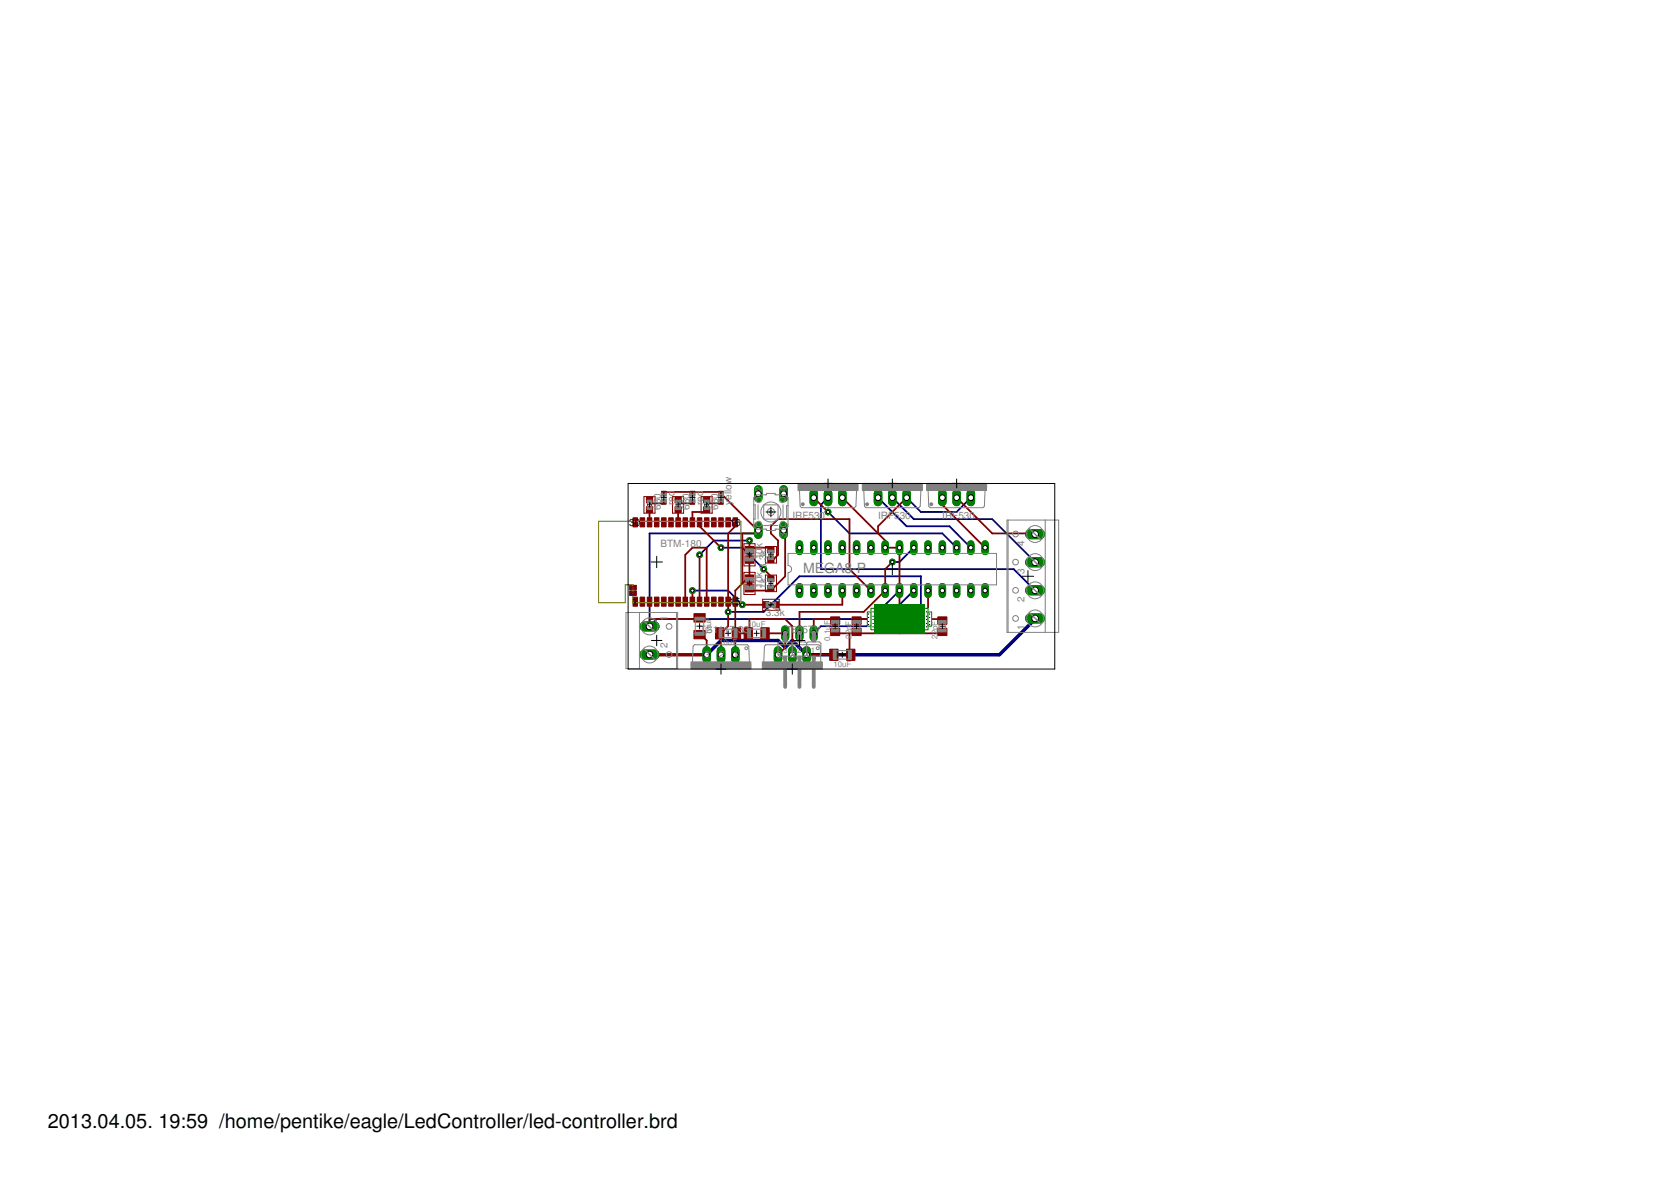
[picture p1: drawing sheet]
<svg xmlns="http://www.w3.org/2000/svg" width="297mm" height="210mm" viewBox="0 0 297 210" stroke-linecap="round" stroke-linejoin="round" font-family="sans-serif">
<defs><g id="words">
<text font-size="3.5" x="8.5" y="200.4">2013.04.05. 19:59 /home/pentike/eagle/LedController/led-controller.brd</text>
<text font-size="2.5" fill="#808080" x="142.8" y="101.8">MEGA8-P</text>
<g font-size="1.8" fill="#808080">
<text x="119.9" y="89.7" transform="rotate(-90 119.9 89.7)">red</text>
<text x="125" y="89.7" transform="rotate(-90 125 89.7)">red</text>
<text x="130.1" y="89.7" transform="rotate(-90 130.1 89.7)">yellow</text>
<text x="135.5" y="87.4" transform="rotate(-90 135.5 87.4)">2</text>
<text x="139.8" y="87.4" transform="rotate(-90 139.8 87.4)">4</text>
<text x="117.5" y="90.6" transform="rotate(-90 117.5 90.6)">680</text>
<text x="122.6" y="90.6" transform="rotate(-90 122.6 90.6)">680</text>
<text x="127.6" y="90.6" transform="rotate(-90 127.6 90.6)">680</text>
<text x="139.8" y="95.6" transform="rotate(-90 139.8 95.6)">3</text>
<text x="140.8" y="92.3">IRF530</text>
<text x="156.1" y="92.3">IRF530</text>
<text x="167.5" y="92.3">IRF530</text>
<text x="117.4" y="97.2">BTM-180</text>
<text x="135.5" y="99.4" transform="rotate(-90 135.5 99.4)">10k 1</text>
<text x="136.3" y="101.1" transform="rotate(-90 136.3 101.1)">3.3k</text>
<text x="182.1" y="101.9" transform="rotate(-90 182.1 101.9)">3</text>
<text x="182.1" y="97" transform="rotate(-90 182.1 97)">4</text>
<text x="135.5" y="104.4" transform="rotate(-90 135.5 104.4)">10k</text>
<text x="136.3" y="104.7" transform="rotate(-90 136.3 104.7)">1k</text>
<text x="182.1" y="107" transform="rotate(-90 182.1 107)">2</text>
<text x="118.6" y="110.3" transform="rotate(-90 118.6 110.3)">1</text>
<text x="124.4" y="112.6">T</text>
<text x="125.5" y="112.6">S11</text>
<text x="128.7" y="112.6">17-33</text>
<text x="136.2" y="109.5">3.3k</text>
<text x="139.7" y="112.6">7805TV</text>
<text x="182.1" y="111.9" transform="rotate(-90 182.1 111.9)">1</text>
<text x="118.6" y="115.3" transform="rotate(-90 118.6 115.3)">2</text>
<text x="125.3" y="117">3</text>
<text x="127.8" y="117">2</text>
<text x="130.3" y="117">1</text>
<text x="137.9" y="117">3</text>
<text x="140.5" y="117">2</text>
<text x="143" y="117">1</text>
</g>
<g font-size="1.8">
<text x="111.8" y="93.4">30</text>
<text x="129.7" y="93.4">16</text>
<text x="112.4" y="107.5">1</text>
<text x="129.6" y="107.5">15</text>
</g>
<g font-size="1.4" fill="#808080">
<text x="126.4" y="112.9" transform="rotate(-90 126.4 112.9)">10uF</text>
<text x="132.9" y="111.5">1</text>
<text x="133.7" y="111.5">0uF</text>
<text x="147.6" y="113.9" transform="rotate(-90 147.6 113.9)">0.1u</text>
<text x="147.6" y="111.2" transform="rotate(-90 147.6 111.2)">F</text>
<text x="151.4" y="113.5" transform="rotate(-90 151.4 113.5)">22p</text>
<text x="151.4" y="111.2" transform="rotate(-90 151.4 111.2)">F</text>
<text x="166.6" y="113.5" transform="rotate(-90 166.6 113.5)">22pF</text>
<text x="127.8" y="114.7">10uF</text>
<text x="139.3" y="116.1">3</text>
<text x="141.7" y="116.1">2</text>
<text x="144.1" y="116.1">1</text>
<text x="148.1" y="118.5">10uF</text>
</g>
<g font-size=".8">
<text x="112" y="104.7">31</text>
<text x="112" y="105.7">32</text>
</g>
</g></defs>
<path d="M184 110l-6.3 6.4h-34.3l-2.6-2.6-1.2 1.3-1.3-1.3h-10.1l-2.6 2.6" fill="none" stroke="#000080" stroke-width=".61"/>
<g fill="none" stroke="#000080" stroke-width=".32">
<path d="M128.2 97.3h3.8l3.8 3.9M133.2 96.1h-6.3l-2.5 2.5M134.8 94.3l-.3 .5h-19v16.5M147.2 88.5l-1.3 1.2v11.5h34.3l3.8 3.7M147.2 91l3.8 3.8h16.5l2.6 2.5M156.1 88.5l5.1 5h7.6l3.8 3.8M158.6 88.5l3.8 3.8h14l7.6 7.6M161.2 88.5l2.5 2.5h6.4l2.5-2.5M162.4 97.3l-2.5 2.6h-1.3M123.1 105h6.3l2.6 2.5M129.4 108.8h6.4l6.3-6.4h21.6v8.9h-17.8l-1.2 1.3M159.9 105l-5.1 5h-38.1l-1.2 1.3"/>
<path d="M162.4 105l-5 5h.1M184 109.9v.1"/>
</g>
<path d="M142.1 104.3v1.3" fill="none" stroke="#008000" stroke-width="1.3"/>
<circle cx="142.1" cy="105" r=".4" fill="#fff" stroke="#000" stroke-width=".18"/>
<path d="M144.7 104.3v1.3" fill="none" stroke="#008000" stroke-width="1.3"/>
<circle cx="144.7" cy="105" r=".4" fill="#fff" stroke="#000" stroke-width=".18"/>
<path d="M147.2 104.3v1.3" fill="none" stroke="#008000" stroke-width="1.3"/>
<circle cx="147.2" cy="105" r=".4" fill="#fff" stroke="#000" stroke-width=".18"/>
<path d="M149.7 104.3v1.3" fill="none" stroke="#008000" stroke-width="1.3"/>
<circle cx="149.7" cy="105" r=".4" fill="#fff" stroke="#000" stroke-width=".18"/>
<path d="M152.3 104.3v1.3" fill="none" stroke="#008000" stroke-width="1.3"/>
<circle cx="152.3" cy="105" r=".4" fill="#fff" stroke="#000" stroke-width=".18"/>
<path d="M154.8 104.3v1.3" fill="none" stroke="#008000" stroke-width="1.3"/>
<circle cx="154.8" cy="105" r=".4" fill="#fff" stroke="#000" stroke-width=".18"/>
<path d="M157.4 104.3v1.3" fill="none" stroke="#008000" stroke-width="1.3"/>
<circle cx="157.4" cy="105" r=".4" fill="#fff" stroke="#000" stroke-width=".18"/>
<path d="M159.9 104.3v1.3" fill="none" stroke="#008000" stroke-width="1.3"/>
<circle cx="159.9" cy="105" r=".4" fill="#fff" stroke="#000" stroke-width=".18"/>
<path d="M162.4 104.3v1.3" fill="none" stroke="#008000" stroke-width="1.3"/>
<circle cx="162.4" cy="105" r=".4" fill="#fff" stroke="#000" stroke-width=".18"/>
<path d="M165 104.3v1.3" fill="none" stroke="#008000" stroke-width="1.3"/>
<circle cx="165" cy="105" r=".4" fill="#fff" stroke="#000" stroke-width=".18"/>
<path d="M167.5 104.3v1.3" fill="none" stroke="#008000" stroke-width="1.3"/>
<circle cx="167.5" cy="105" r=".4" fill="#fff" stroke="#000" stroke-width=".18"/>
<path d="M170.1 104.3v1.3" fill="none" stroke="#008000" stroke-width="1.3"/>
<circle cx="170.1" cy="105" r=".4" fill="#fff" stroke="#000" stroke-width=".18"/>
<path d="M172.6 104.3v1.3" fill="none" stroke="#008000" stroke-width="1.3"/>
<circle cx="172.6" cy="105" r=".4" fill="#fff" stroke="#000" stroke-width=".18"/>
<path d="M175.1 104.3v1.3" fill="none" stroke="#008000" stroke-width="1.3"/>
<circle cx="175.1" cy="105" r=".4" fill="#fff" stroke="#000" stroke-width=".18"/>
<path d="M175.1 96.7v1.3" fill="none" stroke="#008000" stroke-width="1.3"/>
<circle cx="175.1" cy="97.3" r=".4" fill="#fff" stroke="#000" stroke-width=".18"/>
<path d="M172.6 96.7v1.3" fill="none" stroke="#008000" stroke-width="1.3"/>
<circle cx="172.6" cy="97.3" r=".4" fill="#fff" stroke="#000" stroke-width=".18"/>
<path d="M170.1 96.7v1.3" fill="none" stroke="#008000" stroke-width="1.3"/>
<circle cx="170.1" cy="97.3" r=".4" fill="#fff" stroke="#000" stroke-width=".18"/>
<path d="M167.5 96.7v1.3" fill="none" stroke="#008000" stroke-width="1.3"/>
<circle cx="167.5" cy="97.3" r=".4" fill="#fff" stroke="#000" stroke-width=".18"/>
<path d="M165 96.7v1.3" fill="none" stroke="#008000" stroke-width="1.3"/>
<circle cx="165" cy="97.3" r=".4" fill="#fff" stroke="#000" stroke-width=".18"/>
<path d="M162.4 96.7v1.3" fill="none" stroke="#008000" stroke-width="1.3"/>
<circle cx="162.4" cy="97.3" r=".4" fill="#fff" stroke="#000" stroke-width=".18"/>
<path d="M159.9 96.7v1.3" fill="none" stroke="#008000" stroke-width="1.3"/>
<circle cx="159.9" cy="97.3" r=".4" fill="#fff" stroke="#000" stroke-width=".18"/>
<path d="M157.4 96.7v1.3" fill="none" stroke="#008000" stroke-width="1.3"/>
<circle cx="157.4" cy="97.3" r=".4" fill="#fff" stroke="#000" stroke-width=".18"/>
<path d="M154.8 96.7v1.3" fill="none" stroke="#008000" stroke-width="1.3"/>
<circle cx="154.8" cy="97.3" r=".4" fill="#fff" stroke="#000" stroke-width=".18"/>
<path d="M152.3 96.7v1.3" fill="none" stroke="#008000" stroke-width="1.3"/>
<circle cx="152.3" cy="97.3" r=".4" fill="#fff" stroke="#000" stroke-width=".18"/>
<path d="M149.7 96.7v1.3" fill="none" stroke="#008000" stroke-width="1.3"/>
<circle cx="149.7" cy="97.3" r=".4" fill="#fff" stroke="#000" stroke-width=".18"/>
<path d="M147.2 96.7v1.3" fill="none" stroke="#008000" stroke-width="1.3"/>
<circle cx="147.2" cy="97.3" r=".4" fill="#fff" stroke="#000" stroke-width=".18"/>
<path d="M144.7 96.7v1.3" fill="none" stroke="#008000" stroke-width="1.3"/>
<circle cx="144.7" cy="97.3" r=".4" fill="#fff" stroke="#000" stroke-width=".18"/>
<path d="M142.1 96.7v1.3" fill="none" stroke="#008000" stroke-width="1.3"/>
<circle cx="142.1" cy="97.3" r=".4" fill="#fff" stroke="#000" stroke-width=".18"/>
<path d="M167.5 87.7v1.5" fill="none" stroke="#008000" stroke-width="1.5"/>
<circle cx="167.5" cy="88.5" r=".51" fill="#fff" stroke="#000" stroke-width=".18"/>
<path d="M170.1 87.7v1.5" fill="none" stroke="#008000" stroke-width="1.5"/>
<circle cx="170.1" cy="88.5" r=".51" fill="#fff" stroke="#000" stroke-width=".18"/>
<path d="M172.6 87.7v1.5" fill="none" stroke="#008000" stroke-width="1.5"/>
<circle cx="172.6" cy="88.5" r=".51" fill="#fff" stroke="#000" stroke-width=".18"/>
<path d="M156.1 87.7v1.5" fill="none" stroke="#008000" stroke-width="1.5"/>
<circle cx="156.1" cy="88.5" r=".51" fill="#fff" stroke="#000" stroke-width=".18"/>
<path d="M158.6 87.7v1.5" fill="none" stroke="#008000" stroke-width="1.5"/>
<circle cx="158.6" cy="88.5" r=".51" fill="#fff" stroke="#000" stroke-width=".18"/>
<path d="M161.2 87.7v1.5" fill="none" stroke="#008000" stroke-width="1.5"/>
<circle cx="161.2" cy="88.5" r=".51" fill="#fff" stroke="#000" stroke-width=".18"/>
<path d="M144.7 87.7v1.5" fill="none" stroke="#008000" stroke-width="1.5"/>
<circle cx="144.7" cy="88.5" r=".51" fill="#fff" stroke="#000" stroke-width=".18"/>
<path d="M147.2 87.7v1.5" fill="none" stroke="#008000" stroke-width="1.5"/>
<circle cx="147.2" cy="88.5" r=".51" fill="#fff" stroke="#000" stroke-width=".18"/>
<path d="M149.7 87.7v1.5" fill="none" stroke="#008000" stroke-width="1.5"/>
<circle cx="149.7" cy="88.5" r=".51" fill="#fff" stroke="#000" stroke-width=".18"/>
<path d="M183.1 109.9h1.8" fill="none" stroke="#008000" stroke-width="1.8"/>
<circle cx="184" cy="109.9" r=".59" fill="#fff" stroke="#000" stroke-width=".18"/>
<path d="M183.1 104.9h1.8" fill="none" stroke="#008000" stroke-width="1.8"/>
<circle cx="184" cy="104.9" r=".59" fill="#fff" stroke="#000" stroke-width=".18"/>
<path d="M183.1 99.9h1.8" fill="none" stroke="#008000" stroke-width="1.8"/>
<circle cx="184" cy="99.9" r=".59" fill="#fff" stroke="#000" stroke-width=".18"/>
<path d="M183.1 94.9h1.8" fill="none" stroke="#008000" stroke-width="1.8"/>
<circle cx="184" cy="94.9" r=".59" fill="#fff" stroke="#000" stroke-width=".18"/>
<path d="M114.6 111.3h1.8" fill="none" stroke="#008000" stroke-width="1.8"/>
<circle cx="115.5" cy="111.3" r=".59" fill="#fff" stroke="#000" stroke-width=".18"/>
<path d="M114.6 116.3h1.8" fill="none" stroke="#008000" stroke-width="1.8"/>
<circle cx="115.5" cy="116.3" r=".59" fill="#fff" stroke="#000" stroke-width=".18"/>
<path d="M134.8 93.5v1.5" fill="none" stroke="#008000" stroke-width="1.5"/>
<circle cx="134.8" cy="94.3" r=".51" fill="#fff" stroke="#000" stroke-width=".18"/>
<path d="M139.3 93.5v1.5" fill="none" stroke="#008000" stroke-width="1.5"/>
<circle cx="139.3" cy="94.3" r=".51" fill="#fff" stroke="#000" stroke-width=".18"/>
<path d="M134.8 87v1.5" fill="none" stroke="#008000" stroke-width="1.5"/>
<circle cx="134.8" cy="87.8" r=".51" fill="#fff" stroke="#000" stroke-width=".18"/>
<path d="M139.3 87v1.5" fill="none" stroke="#008000" stroke-width="1.5"/>
<circle cx="139.3" cy="87.8" r=".51" fill="#fff" stroke="#000" stroke-width=".18"/>
<path d="M130.7 115.6v1.5" fill="none" stroke="#008000" stroke-width="1.5"/>
<circle cx="130.7" cy="116.4" r=".51" fill="#fff" stroke="#000" stroke-width=".18"/>
<path d="M128.2 115.6v1.5" fill="none" stroke="#008000" stroke-width="1.5"/>
<circle cx="128.2" cy="116.4" r=".51" fill="#fff" stroke="#000" stroke-width=".18"/>
<path d="M125.6 115.6v1.5" fill="none" stroke="#008000" stroke-width="1.5"/>
<circle cx="125.6" cy="116.4" r=".51" fill="#fff" stroke="#000" stroke-width=".18"/>
<path d="M144.7 111.9v1.4" fill="none" stroke="#008000" stroke-width="1.4"/>
<circle cx="144.7" cy="112.6" r=".47" fill="#fff" stroke="#000" stroke-width=".18"/>
<path d="M142.1 111.9v1.4" fill="none" stroke="#008000" stroke-width="1.4"/>
<circle cx="142.1" cy="112.6" r=".47" fill="#fff" stroke="#000" stroke-width=".18"/>
<path d="M139.6 111.9v1.4" fill="none" stroke="#008000" stroke-width="1.4"/>
<circle cx="139.6" cy="112.6" r=".47" fill="#fff" stroke="#000" stroke-width=".18"/>
<path d="M143.4 115.6v1.5" fill="none" stroke="#008000" stroke-width="1.5"/>
<circle cx="143.4" cy="116.4" r=".51" fill="#fff" stroke="#000" stroke-width=".18"/>
<path d="M140.8 115.6v1.5" fill="none" stroke="#008000" stroke-width="1.5"/>
<circle cx="140.8" cy="116.4" r=".51" fill="#fff" stroke="#000" stroke-width=".18"/>
<path d="M138.3 115.6v1.5" fill="none" stroke="#008000" stroke-width="1.5"/>
<circle cx="138.3" cy="116.4" r=".51" fill="#fff" stroke="#000" stroke-width=".18"/>
<circle cx="162.3" cy="110" r=".66" fill="#008000" stroke="#008000" stroke-width=".18"/>
<circle cx="162.3" cy="110" r=".4" fill="#fff" stroke="#000" stroke-width=".18"/>
<circle cx="157.5" cy="110" r=".66" fill="#008000" stroke="#008000" stroke-width=".18"/>
<circle cx="157.5" cy="110" r=".4" fill="#fff" stroke="#000" stroke-width=".18"/>
<circle cx="147.2" cy="91" r=".51" fill="#008000" stroke="#008000" stroke-width=".18"/>
<circle cx="147.2" cy="91" r=".3" fill="#fff" stroke="#000" stroke-width=".18"/>
<circle cx="124.4" cy="98.6" r=".51" fill="#008000" stroke="#008000" stroke-width=".18"/>
<circle cx="124.4" cy="98.6" r=".3" fill="#fff" stroke="#000" stroke-width=".18"/>
<circle cx="133.2" cy="96.1" r=".51" fill="#008000" stroke="#008000" stroke-width=".18"/>
<circle cx="133.2" cy="96.1" r=".3" fill="#fff" stroke="#000" stroke-width=".18"/>
<circle cx="132" cy="107.5" r=".51" fill="#008000" stroke="#008000" stroke-width=".18"/>
<circle cx="132" cy="107.5" r=".3" fill="#fff" stroke="#000" stroke-width=".18"/>
<circle cx="123.1" cy="105" r=".51" fill="#008000" stroke="#008000" stroke-width=".18"/>
<circle cx="123.1" cy="105" r=".3" fill="#fff" stroke="#000" stroke-width=".18"/>
<circle cx="135.8" cy="101.2" r=".51" fill="#008000" stroke="#008000" stroke-width=".18"/>
<circle cx="135.8" cy="101.2" r=".3" fill="#fff" stroke="#000" stroke-width=".18"/>
<circle cx="128.2" cy="97.3" r=".51" fill="#008000" stroke="#008000" stroke-width=".18"/>
<circle cx="128.2" cy="97.3" r=".3" fill="#fff" stroke="#000" stroke-width=".18"/>
<circle cx="129.4" cy="108.8" r=".51" fill="#008000" stroke="#008000" stroke-width=".18"/>
<circle cx="129.4" cy="108.8" r=".3" fill="#fff" stroke="#000" stroke-width=".18"/>
<circle cx="158.6" cy="99.9" r=".51" fill="#008000" stroke="#008000" stroke-width=".18"/>
<circle cx="158.6" cy="99.9" r=".3" fill="#fff" stroke="#000" stroke-width=".18"/>
<g fill="#800000" stroke="#800000" stroke-width=".18">
<path d="M112.5 106.1h.8v1.6h-.8z"/>
<path d="M113.8 106.1h.8v1.6h-.8z"/>
<path d="M115.1 106.1h.8v1.6h-.8z"/>
<path d="M116.3 106.1h.8v1.6h-.8z"/>
<path d="M117.6 106.1h.8v1.6h-.8z"/>
<path d="M118.9 106.1h.8v1.6h-.8z"/>
<path d="M120.1 106.1h.8v1.6h-.8z"/>
<path d="M121.4 106.1h.8v1.6h-.8z"/>
<path d="M122.7 106.1h.8v1.6h-.8z"/>
<path d="M124 106.1h.8v1.6h-.8z"/>
<path d="M125.2 106.1h.8v1.6h-.8z"/>
<path d="M126.5 106.1h.8v1.6h-.8z"/>
<path d="M127.8 106.1h.8v1.6h-.8z"/>
<path d="M129 106.1h.8v1.6h-.8z"/>
<path d="M130.3 106.1h.8v1.6h-.8z"/>
<path d="M130.3 92h.8v1.6h-.8z"/>
<path d="M129 92h.8v1.6h-.8z"/>
<path d="M127.8 92h.8v1.6h-.8z"/>
<path d="M126.5 92h.8v1.6h-.8z"/>
<path d="M125.2 92h.8v1.6h-.8z"/>
<path d="M124 92h.8v1.6h-.8z"/>
<path d="M122.7 92h.8v1.6h-.8z"/>
<path d="M121.4 92h.8v1.6h-.8z"/>
<path d="M120.1 92h.8v1.6h-.8z"/>
<path d="M118.9 92h.8v1.6h-.8z"/>
<path d="M117.6 92h.8v1.6h-.8z"/>
<path d="M116.3 92h.8v1.6h-.8z"/>
<path d="M115.1 92h.8v1.6h-.8z"/>
<path d="M113.8 92h.8v1.6h-.8z"/>
<path d="M112.5 92h.8v1.6h-.8z"/>
<path d="M111.9 105h1.2v.8h-1.2z"/>
<path d="M111.9 104h1.2v.8h-1.2z"/>
<path d="M151.5 109.6h1.6v1.4h-1.6z"/>
<path d="M151.5 111.7h1.6v1.3h-1.6z"/>
<path d="M166.7 109.6h1.6v1.4h-1.6z"/>
<path d="M166.7 111.7h1.6v1.3h-1.6z"/>
<path d="M123.4 112.1h1.9v1.4h-1.9z"/>
<path d="M123.4 109.1h1.9v1.5h-1.9z"/>
<path d="M135.3 111.6h1.4v2h-1.4z"/>
<path d="M132.3 111.6h1.5v2h-1.5z"/>
<path d="M135.7 106.9h1v1.1h-1z"/>
<path d="M137.4 106.9h1v1.1h-1z"/>
<path d="M136.5 97.3h1.1v1h-1.1z"/>
<path d="M136.5 99h1.1v1h-1.1z"/>
<path d="M125.1 90.1h1.1v1h-1.1z"/>
<path d="M125.1 88.4h1.1v1h-1.1z"/>
<path d="M120 90.1h1.1v1h-1.1z"/>
<path d="M120 88.4h1.1v1h-1.1z"/>
<path d="M114.9 90.1h1.1v1h-1.1z"/>
<path d="M114.9 88.4h1.1v1h-1.1z"/>
<path d="M117.6 87.3h.8v.8h-.8z"/>
<path d="M117.6 88.8h.8v.8h-.8z"/>
<path d="M122.7 87.3h.8v.8h-.8z"/>
<path d="M122.7 88.8h.8v.8h-.8z"/>
<path d="M127.8 87.3h.8v.8h-.8z"/>
<path d="M127.8 88.8h.8v.8h-.8z"/>
<path d="M136.5 102.3h1.1v1.1h-1.1z"/>
<path d="M136.5 104h1.1v1.1h-1.1z"/>
<path d="M132.5 103.9h1.5v1.3h-1.5z"/>
<path d="M132.5 102.2h1.5v1.3h-1.5z"/>
<path d="M147.7 109.6h1.6v1.4h-1.6z"/>
<path d="M147.7 111.7h1.6v1.3h-1.6z"/>
<path d="M147.5 115.4h1.5v2h-1.5z"/>
<path d="M150.5 115.4h1.5v2h-1.5z"/>
<path d="M127.2 111.6h1.5v2h-1.5z"/>
<path d="M130.2 111.6h1.5v2h-1.5z"/>
<path d="M132.5 98.8h1.5v1.3h-1.5z"/>
<path d="M132.5 97.1h1.5v1.3h-1.5z"/>
</g>
<g fill="none" stroke="#800000" stroke-width=".32">
<path d="M115.5 90.6v2.2M115.5 88.9l.2-.4v1h2.1l.2-.3M118 87.7l-.2-.3h10.1l6.6 6.7v.7M120.5 88.9l.3-.4v1h2l.3-.3M120.5 90.6v2.2M122.8 87.4l.3 .3M124.4 92.8v.7l3.8 3.8M124.4 98.6v8.3M125.6 90.6v.4h-2.5v1.8M125.6 88.9l.3-.4v1h2l.3-.3M130.7 92.8v.7l-1.3 1.3v16.5l-1.2 1.3M133.2 97.3h3.8v.5"/>
<path d="M133.2 96.1v1.7M133.2 99.5v3.3M134.5 94.8h-2.5v8.9M134.8 94.3l-.3 .5M137 99.5v.4l1.3-1.3v-2.5l-1.3-1.3v-1.3l1.3-1.2h12.7v8.9l3.8 3.8M139.3 94.3l.3 .5v7.6l-2.6 2.6M144.7 88.5l2.5 2.5M149.7 88.5l6.4 6.3M156.1 94.8l1.3 1.3v1.2h2.5v15.3M158.6 99.9l-1.2 1.3v3.8l-3.9 3.8h-11.4v3.8M161.2 88.5l-5.1 5v1.3M167.5 88.5v1.2l7.6 7.6"/>
<path d="M170.1 88.5l6.3 6.3h7.6v.1M115.5 116.3v.1M121.8 106.9v-8.3l1.3-1.3h2.5v9.6M123.1 105v1.9M124.4 112.8v-.2l1.2 1.2v2.6M124.4 109.8v.2h-8.9v1.3M127.9 112.6h.3M128.2 112.6v3.8M130.7 112.6h2.5v-2.6h6.4l1.2 1.3v5.1M132 103.7l-1.3 1.3v11.4M132 107.5h4.2M133.2 104.5v.5h3.8"/>
<path d="M133.2 102.4l-1.2 1.3M135.8 112.6h3.8v2.5l-1.3 1.3M135.8 101.2l1.2 1.2v.4M137 104.5v.5M143.4 116.4h5.1M148.5 112.3v.3h19v-.3M148.5 110.3v-.3h-3.8v2.6M149.7 105v2.5h-11.8M151 112.6v3.8h.2M152.3 112.3v.3M157.5 110h-5.2v.3M162.3 110h5.2v.3"/>
<path d="M165 105v5"/>
</g>
<path d="M115.5 116.4h10.1" fill="none" stroke="#800000" stroke-width=".61"/>
<path d="M142.1 104.3v1.3" fill="none" stroke="#008000" stroke-width="1.3"/>
<circle cx="142.1" cy="105" r=".4" fill="#fff" stroke="#000" stroke-width=".18"/>
<path d="M144.7 104.3v1.3" fill="none" stroke="#008000" stroke-width="1.3"/>
<circle cx="144.7" cy="105" r=".4" fill="#fff" stroke="#000" stroke-width=".18"/>
<path d="M147.2 104.3v1.3" fill="none" stroke="#008000" stroke-width="1.3"/>
<circle cx="147.2" cy="105" r=".4" fill="#fff" stroke="#000" stroke-width=".18"/>
<path d="M149.7 104.3v1.3" fill="none" stroke="#008000" stroke-width="1.3"/>
<circle cx="149.7" cy="105" r=".4" fill="#fff" stroke="#000" stroke-width=".18"/>
<path d="M152.3 104.3v1.3" fill="none" stroke="#008000" stroke-width="1.3"/>
<circle cx="152.3" cy="105" r=".4" fill="#fff" stroke="#000" stroke-width=".18"/>
<path d="M154.8 104.3v1.3" fill="none" stroke="#008000" stroke-width="1.3"/>
<circle cx="154.8" cy="105" r=".4" fill="#fff" stroke="#000" stroke-width=".18"/>
<path d="M157.4 104.3v1.3" fill="none" stroke="#008000" stroke-width="1.3"/>
<circle cx="157.4" cy="105" r=".4" fill="#fff" stroke="#000" stroke-width=".18"/>
<path d="M159.9 104.3v1.3" fill="none" stroke="#008000" stroke-width="1.3"/>
<circle cx="159.9" cy="105" r=".4" fill="#fff" stroke="#000" stroke-width=".18"/>
<path d="M162.4 104.3v1.3" fill="none" stroke="#008000" stroke-width="1.3"/>
<circle cx="162.4" cy="105" r=".4" fill="#fff" stroke="#000" stroke-width=".18"/>
<path d="M165 104.3v1.3" fill="none" stroke="#008000" stroke-width="1.3"/>
<circle cx="165" cy="105" r=".4" fill="#fff" stroke="#000" stroke-width=".18"/>
<path d="M167.5 104.3v1.3" fill="none" stroke="#008000" stroke-width="1.3"/>
<circle cx="167.5" cy="105" r=".4" fill="#fff" stroke="#000" stroke-width=".18"/>
<path d="M170.1 104.3v1.3" fill="none" stroke="#008000" stroke-width="1.3"/>
<circle cx="170.1" cy="105" r=".4" fill="#fff" stroke="#000" stroke-width=".18"/>
<path d="M172.6 104.3v1.3" fill="none" stroke="#008000" stroke-width="1.3"/>
<circle cx="172.6" cy="105" r=".4" fill="#fff" stroke="#000" stroke-width=".18"/>
<path d="M175.1 104.3v1.3" fill="none" stroke="#008000" stroke-width="1.3"/>
<circle cx="175.1" cy="105" r=".4" fill="#fff" stroke="#000" stroke-width=".18"/>
<path d="M175.1 96.7v1.3" fill="none" stroke="#008000" stroke-width="1.3"/>
<circle cx="175.1" cy="97.3" r=".4" fill="#fff" stroke="#000" stroke-width=".18"/>
<path d="M172.6 96.7v1.3" fill="none" stroke="#008000" stroke-width="1.3"/>
<circle cx="172.6" cy="97.3" r=".4" fill="#fff" stroke="#000" stroke-width=".18"/>
<path d="M170.1 96.7v1.3" fill="none" stroke="#008000" stroke-width="1.3"/>
<circle cx="170.1" cy="97.3" r=".4" fill="#fff" stroke="#000" stroke-width=".18"/>
<path d="M167.5 96.7v1.3" fill="none" stroke="#008000" stroke-width="1.3"/>
<circle cx="167.5" cy="97.3" r=".4" fill="#fff" stroke="#000" stroke-width=".18"/>
<path d="M165 96.7v1.3" fill="none" stroke="#008000" stroke-width="1.3"/>
<circle cx="165" cy="97.3" r=".4" fill="#fff" stroke="#000" stroke-width=".18"/>
<path d="M162.4 96.7v1.3" fill="none" stroke="#008000" stroke-width="1.3"/>
<circle cx="162.4" cy="97.3" r=".4" fill="#fff" stroke="#000" stroke-width=".18"/>
<path d="M159.9 96.7v1.3" fill="none" stroke="#008000" stroke-width="1.3"/>
<circle cx="159.9" cy="97.3" r=".4" fill="#fff" stroke="#000" stroke-width=".18"/>
<path d="M157.4 96.7v1.3" fill="none" stroke="#008000" stroke-width="1.3"/>
<circle cx="157.4" cy="97.3" r=".4" fill="#fff" stroke="#000" stroke-width=".18"/>
<path d="M154.8 96.7v1.3" fill="none" stroke="#008000" stroke-width="1.3"/>
<circle cx="154.8" cy="97.3" r=".4" fill="#fff" stroke="#000" stroke-width=".18"/>
<path d="M152.3 96.7v1.3" fill="none" stroke="#008000" stroke-width="1.3"/>
<circle cx="152.3" cy="97.3" r=".4" fill="#fff" stroke="#000" stroke-width=".18"/>
<path d="M149.7 96.7v1.3" fill="none" stroke="#008000" stroke-width="1.3"/>
<circle cx="149.7" cy="97.3" r=".4" fill="#fff" stroke="#000" stroke-width=".18"/>
<path d="M147.2 96.7v1.3" fill="none" stroke="#008000" stroke-width="1.3"/>
<circle cx="147.2" cy="97.3" r=".4" fill="#fff" stroke="#000" stroke-width=".18"/>
<path d="M144.7 96.7v1.3" fill="none" stroke="#008000" stroke-width="1.3"/>
<circle cx="144.7" cy="97.3" r=".4" fill="#fff" stroke="#000" stroke-width=".18"/>
<path d="M142.1 96.7v1.3" fill="none" stroke="#008000" stroke-width="1.3"/>
<circle cx="142.1" cy="97.3" r=".4" fill="#fff" stroke="#000" stroke-width=".18"/>
<path d="M167.5 87.7v1.5" fill="none" stroke="#008000" stroke-width="1.5"/>
<circle cx="167.5" cy="88.5" r=".51" fill="#fff" stroke="#000" stroke-width=".18"/>
<path d="M170.1 87.7v1.5" fill="none" stroke="#008000" stroke-width="1.5"/>
<circle cx="170.1" cy="88.5" r=".51" fill="#fff" stroke="#000" stroke-width=".18"/>
<path d="M172.6 87.7v1.5" fill="none" stroke="#008000" stroke-width="1.5"/>
<circle cx="172.6" cy="88.5" r=".51" fill="#fff" stroke="#000" stroke-width=".18"/>
<path d="M156.1 87.7v1.5" fill="none" stroke="#008000" stroke-width="1.5"/>
<circle cx="156.1" cy="88.5" r=".51" fill="#fff" stroke="#000" stroke-width=".18"/>
<path d="M158.6 87.7v1.5" fill="none" stroke="#008000" stroke-width="1.5"/>
<circle cx="158.6" cy="88.5" r=".51" fill="#fff" stroke="#000" stroke-width=".18"/>
<path d="M161.2 87.7v1.5" fill="none" stroke="#008000" stroke-width="1.5"/>
<circle cx="161.2" cy="88.5" r=".51" fill="#fff" stroke="#000" stroke-width=".18"/>
<path d="M144.7 87.7v1.5" fill="none" stroke="#008000" stroke-width="1.5"/>
<circle cx="144.7" cy="88.5" r=".51" fill="#fff" stroke="#000" stroke-width=".18"/>
<path d="M147.2 87.7v1.5" fill="none" stroke="#008000" stroke-width="1.5"/>
<circle cx="147.2" cy="88.5" r=".51" fill="#fff" stroke="#000" stroke-width=".18"/>
<path d="M149.7 87.7v1.5" fill="none" stroke="#008000" stroke-width="1.5"/>
<circle cx="149.7" cy="88.5" r=".51" fill="#fff" stroke="#000" stroke-width=".18"/>
<path d="M183.1 109.9h1.8" fill="none" stroke="#008000" stroke-width="1.8"/>
<circle cx="184" cy="109.9" r=".59" fill="#fff" stroke="#000" stroke-width=".18"/>
<path d="M183.1 104.9h1.8" fill="none" stroke="#008000" stroke-width="1.8"/>
<circle cx="184" cy="104.9" r=".59" fill="#fff" stroke="#000" stroke-width=".18"/>
<path d="M183.1 99.9h1.8" fill="none" stroke="#008000" stroke-width="1.8"/>
<circle cx="184" cy="99.9" r=".59" fill="#fff" stroke="#000" stroke-width=".18"/>
<path d="M183.1 94.9h1.8" fill="none" stroke="#008000" stroke-width="1.8"/>
<circle cx="184" cy="94.9" r=".59" fill="#fff" stroke="#000" stroke-width=".18"/>
<path d="M114.6 111.3h1.8" fill="none" stroke="#008000" stroke-width="1.8"/>
<circle cx="115.5" cy="111.3" r=".59" fill="#fff" stroke="#000" stroke-width=".18"/>
<path d="M114.6 116.3h1.8" fill="none" stroke="#008000" stroke-width="1.8"/>
<circle cx="115.5" cy="116.3" r=".59" fill="#fff" stroke="#000" stroke-width=".18"/>
<path d="M134.8 93.5v1.5" fill="none" stroke="#008000" stroke-width="1.5"/>
<circle cx="134.8" cy="94.3" r=".51" fill="#fff" stroke="#000" stroke-width=".18"/>
<path d="M139.3 93.5v1.5" fill="none" stroke="#008000" stroke-width="1.5"/>
<circle cx="139.3" cy="94.3" r=".51" fill="#fff" stroke="#000" stroke-width=".18"/>
<path d="M134.8 87v1.5" fill="none" stroke="#008000" stroke-width="1.5"/>
<circle cx="134.8" cy="87.8" r=".51" fill="#fff" stroke="#000" stroke-width=".18"/>
<path d="M139.3 87v1.5" fill="none" stroke="#008000" stroke-width="1.5"/>
<circle cx="139.3" cy="87.8" r=".51" fill="#fff" stroke="#000" stroke-width=".18"/>
<path d="M130.7 115.6v1.5" fill="none" stroke="#008000" stroke-width="1.5"/>
<circle cx="130.7" cy="116.4" r=".51" fill="#fff" stroke="#000" stroke-width=".18"/>
<path d="M128.2 115.6v1.5" fill="none" stroke="#008000" stroke-width="1.5"/>
<circle cx="128.2" cy="116.4" r=".51" fill="#fff" stroke="#000" stroke-width=".18"/>
<path d="M125.6 115.6v1.5" fill="none" stroke="#008000" stroke-width="1.5"/>
<circle cx="125.6" cy="116.4" r=".51" fill="#fff" stroke="#000" stroke-width=".18"/>
<path d="M144.7 111.9v1.4" fill="none" stroke="#008000" stroke-width="1.4"/>
<circle cx="144.7" cy="112.6" r=".47" fill="#fff" stroke="#000" stroke-width=".18"/>
<path d="M142.1 111.9v1.4" fill="none" stroke="#008000" stroke-width="1.4"/>
<circle cx="142.1" cy="112.6" r=".47" fill="#fff" stroke="#000" stroke-width=".18"/>
<path d="M139.6 111.9v1.4" fill="none" stroke="#008000" stroke-width="1.4"/>
<circle cx="139.6" cy="112.6" r=".47" fill="#fff" stroke="#000" stroke-width=".18"/>
<path d="M143.4 115.6v1.5" fill="none" stroke="#008000" stroke-width="1.5"/>
<circle cx="143.4" cy="116.4" r=".51" fill="#fff" stroke="#000" stroke-width=".18"/>
<path d="M140.8 115.6v1.5" fill="none" stroke="#008000" stroke-width="1.5"/>
<circle cx="140.8" cy="116.4" r=".51" fill="#fff" stroke="#000" stroke-width=".18"/>
<path d="M138.3 115.6v1.5" fill="none" stroke="#008000" stroke-width="1.5"/>
<circle cx="138.3" cy="116.4" r=".51" fill="#fff" stroke="#000" stroke-width=".18"/>
<circle cx="162.3" cy="110" r=".66" fill="#008000" stroke="#008000" stroke-width=".18"/>
<circle cx="162.3" cy="110" r=".4" fill="#fff" stroke="#000" stroke-width=".18"/>
<circle cx="157.5" cy="110" r=".66" fill="#008000" stroke="#008000" stroke-width=".18"/>
<circle cx="157.5" cy="110" r=".4" fill="#fff" stroke="#000" stroke-width=".18"/>
<circle cx="147.2" cy="91" r=".51" fill="#008000" stroke="#008000" stroke-width=".18"/>
<circle cx="147.2" cy="91" r=".3" fill="#fff" stroke="#000" stroke-width=".18"/>
<circle cx="124.4" cy="98.6" r=".51" fill="#008000" stroke="#008000" stroke-width=".18"/>
<circle cx="124.4" cy="98.6" r=".3" fill="#fff" stroke="#000" stroke-width=".18"/>
<circle cx="133.2" cy="96.1" r=".51" fill="#008000" stroke="#008000" stroke-width=".18"/>
<circle cx="133.2" cy="96.1" r=".3" fill="#fff" stroke="#000" stroke-width=".18"/>
<circle cx="132" cy="107.5" r=".51" fill="#008000" stroke="#008000" stroke-width=".18"/>
<circle cx="132" cy="107.5" r=".3" fill="#fff" stroke="#000" stroke-width=".18"/>
<circle cx="123.1" cy="105" r=".51" fill="#008000" stroke="#008000" stroke-width=".18"/>
<circle cx="123.1" cy="105" r=".3" fill="#fff" stroke="#000" stroke-width=".18"/>
<circle cx="135.8" cy="101.2" r=".51" fill="#008000" stroke="#008000" stroke-width=".18"/>
<circle cx="135.8" cy="101.2" r=".3" fill="#fff" stroke="#000" stroke-width=".18"/>
<circle cx="128.2" cy="97.3" r=".51" fill="#008000" stroke="#008000" stroke-width=".18"/>
<circle cx="128.2" cy="97.3" r=".3" fill="#fff" stroke="#000" stroke-width=".18"/>
<circle cx="129.4" cy="108.8" r=".51" fill="#008000" stroke="#008000" stroke-width=".18"/>
<circle cx="129.4" cy="108.8" r=".3" fill="#fff" stroke="#000" stroke-width=".18"/>
<circle cx="158.6" cy="99.9" r=".51" fill="#008000" stroke="#008000" stroke-width=".18"/>
<circle cx="158.6" cy="99.9" r=".3" fill="#fff" stroke="#000" stroke-width=".18"/>
<path d="M114.5 88.3h1.9v2.9h-1.9zM119.5 88.3h2v2.9h-2zM124.6 88.3h2v2.9h-2zM132.2 96.6h2v4h-2zM136.1 97.1h1.9v3h-1.9zM132.2 101.7h2v4h-2zM135.6 106.5h2.9v2h-2.9zM136.1 102.2h1.9v3h-1.9z" fill="none" stroke="#800000" stroke-width=".18"/>
<g fill="none" stroke="#808080" stroke-width=".18">
<path d="M115.1 89.3v.9M115.8 89.3v.9M117.6 88.1v.7M117.7 87.6l.2 .3h.3l.1-.3M117.7 89.3l.2-.3 .3 .1 .1 .2M118.4 88.1v.7M120.2 89.3v.9M120.9 89.3v.9M122.7 88.1v.7M122.8 87.6l.2 .3h.3l.1-.3M122.8 89.3l.2-.3 .3 .1 .1 .2M123.5 88.1v.7"/>
<path d="M125.3 89.3v.9M126 89.3v.9M127.8 88.1v.7M127.8 87.6l.3 .3h.2l.2-.3M127.9 89.3l.2-.3 .2 .1 .1 .2M128.5 88.1v.7M132.6 98.2v.8M133.9 98.2v.8M134 88.5l.5-.6h1.8v-.2h1.5v.2h1.8l.5 .6v5l-.5 .5h-1.8v.3h-1.5v-.3h-1.8l-.5-.5zM134 89.7h.2v2.6h-.2M134.7 89.7v2.6M135.8 89.7h2.5v2.6h-2.5z"/>
<path d="M136.7 98.2v.8M137.4 98.2v.8M137.4 93.2l-.9 .2h-.7M137.5 93.4h.8M139.2 89.7v2.6M140.1 98.4h37v5.5h-37v-2.1a.63 .63 0 0 0 .6-.6 .63 .63 0 0 0-.6-.7zM140.1 89.9h-.3v2.4h.3M142.1 87.1l.1 2.9 .3 .2h9.4l.2-.2 .2-2.9M153.5 87.1l.2 2.9 .2 .2h9.4l.3-.2 .1-2.9M165 87.1l.1 2.9 .3 .2h9.3l.3-.2 .1-2.9M179 92.4h9.2v20h-9.2zM179.2 92.4v20"/>
<path d="M185.8 92.4v20M111.1 103.9h1.4M111.3 108.9h9.2v9.9h-9.2zM113.7 108.9v9.9M120.3 108.9v9.9M123.1 117.8l.1-2.9 .3-.3h9.3l.3 .3 .1 2.9M123.6 109.8v3M125.1 109.8v3M127.9 113.3h3.1M127.9 111.8h3.1M132.6 103.3v.8M133 113.3h3"/>
<path d="M133 111.8h3M133.9 103.3v.8M135.8 117.8l.1-2.9 .2-.3h9.4l.3 .3 .1 2.9M136.6 107.8h.9M136.6 107.1h.9M136.7 103.3v.8M137.4 103.3v.8M140.8 114.3l-.2-.2h-2l-.3 .2v2.1l.3 .2h2l.2-.2M140.8 116.4l.3 .2h2l.3-.2M140.8 114.3l.3-.2h2l.3 .2M140.8 114.3v2.1M143.4 114.3l.2-.2h2.1l.2 .2v2.1l-.2 .2h-2.1l-.2-.2"/>
<path d="M143.4 114.3v2.1M147.9 110.4v1.8M148.2 115.6h3.1M148.2 117.1h3.1M149.1 110.4v1.8M151.7 110.4v1.8M152.9 110.4v1.8M155.6 108.9a1.67 1.67 0 0 1 1.2-.5h6.1a1.65 1.65 0 0 1 1.7 1.6 1.65 1.65 0 0 1-1.7 1.7h-6.1a1.64 1.64 0 0 1-1.5-1 1.64 1.64 0 0 1 .3-1.8zM158.6 110h.7M159.3 109.3v1.5M159.6 109.3h.5v1.5h-.5zM160.5 109.3v1.5"/>
<path d="M160.5 110h.7M166.9 110.4v1.8M168.1 110.4v1.8"/>
<circle cx="117.6" cy="87.8" r=".08"/>
<circle cx="122.7" cy="87.8" r=".08"/>
<circle cx="127.8" cy="87.8" r=".08"/>
<circle cx="134.9" cy="93.2" r=".51"/>
<circle cx="134.9" cy="88.8" r=".51"/>
<circle cx="137" cy="91" r="1.78"/>
<circle cx="137" cy="91" r=".64"/>
<circle cx="137" cy="91" r=".25"/>
<circle cx="139.1" cy="88.8" r=".51"/>
<circle cx="139.2" cy="93.2" r=".51"/>
<circle cx="180.5" cy="99.9" r=".51"/>
<circle cx="180.5" cy="94.9" r=".51"/>
<circle cx="184" cy="94.9" r="1.5"/>
<circle cx="184" cy="99.9" r="1.5"/>
<circle cx="115.5" cy="116.3" r="1.5"/>
<circle cx="115.5" cy="111.3" r="1.5"/>
<circle cx="118.9" cy="111.3" r=".51"/>
<circle cx="118.9" cy="116.3" r=".51"/>
<circle cx="132.7" cy="115.2" r=".25"/>
<circle cx="145.4" cy="115.2" r=".25"/>
<circle cx="180.5" cy="104.9" r=".51"/>
<circle cx="180.5" cy="109.9" r=".51"/>
<circle cx="184" cy="109.9" r="1.5"/>
<circle cx="184" cy="104.9" r="1.5"/>
</g>
<g fill="#808080" stroke="#808080" stroke-width=".18">
<circle cx="165.5" cy="89.6" r=".25"/>
<circle cx="154.1" cy="89.6" r=".25"/>
<circle cx="142.7" cy="89.6" r=".25"/>
</g>
<g fill="#808080" stroke="#808080" stroke-width=".18">
<path d="M164.7 85.9h10.7v.8h-10.7z"/>
<path d="M164.7 86.7h1.9v.5h-1.9z"/>
<path d="M168.4 86.7h.8v.5h-.8z"/>
<path d="M170.9 86.7h.8v.5h-.8z"/>
<path d="M173.5 86.7h1.9v.5h-1.9z"/>
<path d="M153.3 85.9h10.7v.8h-10.7z"/>
<path d="M153.3 86.7h1.9v.5h-1.9z"/>
<path d="M157 86.7h.7v.5h-.7z"/>
<path d="M159.5 86.7h.8v.5h-.8z"/>
<path d="M162.1 86.7h1.9v.5h-1.9z"/>
<path d="M141.9 85.9h10.6v.8h-10.6z"/>
<path d="M141.9 86.7h1.9v.5h-1.9z"/>
<path d="M145.5 86.7h.8v.5h-.8z"/>
<path d="M148.1 86.7h.7v.5h-.7z"/>
<path d="M150.6 86.7h1.9v.5h-1.9z"/>
<path d="M117.9 88.2h.2v.3h-.2z"/>
<path d="M123 88.2h.2v.3h-.2z"/>
<path d="M128 88.2h.3v.3h-.3z"/>
<path d="M122.8 118.2h10.7v.7h-10.7z"/>
<path d="M131.6 117.6h1.9v.6h-1.9z"/>
<path d="M129.1 117.6h.7v.6h-.7z"/>
<path d="M126.5 117.6h.8v.6h-.8z"/>
<path d="M122.8 117.6h1.9v.6h-1.9z"/>
<path d="M139.3 116.6h.6v.5h-.6z"/>
<path d="M139.3 113.6h.6v.5h-.6z"/>
<path d="M141.8 113.6h.6v.5h-.6z"/>
<path d="M144.4 113.6h.5v.5h-.5z"/>
<path d="M141.8 116.6h.6v.5h-.6z"/>
<path d="M144.4 116.6h.5v.5h-.5z"/>
<path d="M135.5 118.2h10.7v.7h-10.7z"/>
<path d="M144.3 117.6h1.9v.6h-1.9z"/>
<path d="M141.7 117.6h.8v.6h-.8z"/>
<path d="M139.2 117.6h.8v.6h-.8z"/>
<path d="M135.5 117.6h1.9v.6h-1.9z"/>
<path d="M166.6 86.7h1.8v.5h-1.8z"/>
<path d="M169.2 86.7h1.7v.5h-1.7z"/>
<path d="M171.7 86.7h1.8v.5h-1.8z"/>
<path d="M155.2 86.7h1.8v.5h-1.8z"/>
<path d="M157.7 86.7h1.8v.5h-1.8z"/>
<path d="M160.3 86.7h1.8v.5h-1.8z"/>
<path d="M143.8 86.7h1.7v.5h-1.7z"/>
<path d="M146.3 86.7h1.8v.5h-1.8z"/>
<path d="M148.8 86.7h1.8v.5h-1.8z"/>
<path d="M151.6 110.3h1.3v.5h-1.3z"/>
<path d="M151.6 111.8h1.3v.5h-1.3z"/>
<path d="M166.9 110.3h1.3v.5h-1.3z"/>
<path d="M166.9 111.8h1.3v.5h-1.3z"/>
<path d="M123.5 112.4h1.7v.5h-1.7z"/>
<path d="M123.5 109.7h1.7v.5h-1.7z"/>
<path d="M135.6 111.8h.5v1.6h-.5z"/>
<path d="M132.9 111.8h.5v1.6h-.5z"/>
<path d="M137.5 107.1h.4v.8h-.4z"/>
<path d="M136.2 107.1h.4v.8h-.4z"/>
<path d="M136.6 99h.9v.5h-.9z"/>
<path d="M136.6 97.8h.9v.4h-.9z"/>
<path d="M125.2 88.9h.8v.4h-.8z"/>
<path d="M125.2 90.1h.8v.5h-.8z"/>
<path d="M120.1 88.9h.9v.4h-.9z"/>
<path d="M120.1 90.1h.9v.5h-.9z"/>
<path d="M115 88.9h.9v.4h-.9z"/>
<path d="M115 90.1h.9v.5h-.9z"/>
<path d="M117.5 87.6h.3v.2h-.3z"/>
<path d="M117.6 87.7v.4z"/>
<path d="M118.2 87.6h.2v.3h-.2z"/>
<path d="M117.6 87.9h.8v.2h-.8z"/>
<path d="M117.5 88.8h.3v.5h-.3z"/>
<path d="M118.2 88.8h.2v.5h-.2z"/>
<path d="M117.7 88.8h.6v.2h-.6z"/>
<path d="M117.7 89l.1 .1z"/>
<path d="M118.2 89l.1 .1z"/>
<path d="M122.6 87.6h.2v.2h-.2z"/>
<path d="M122.6 87.7l.1 .4z"/>
<path d="M123.3 87.6h.2v.3h-.2z"/>
<path d="M122.6 87.9h.9v.2h-.9z"/>
<path d="M122.6 88.8h.2v.5h-.2z"/>
<path d="M123.3 88.8h.2v.5h-.2z"/>
<path d="M122.8 88.8h.6v.2h-.6z"/>
<path d="M122.8 89l.1 .1z"/>
<path d="M123.3 89v.1z"/>
<path d="M127.7 87.6h.2v.2h-.2z"/>
<path d="M127.7 87.7l.1 .4z"/>
<path d="M128.4 87.6h.2v.3h-.2z"/>
<path d="M127.7 87.9h.9v.2h-.9z"/>
<path d="M127.7 88.8h.2v.5h-.2z"/>
<path d="M128.4 88.8h.2v.5h-.2z"/>
<path d="M127.9 88.8h.5v.2h-.5z"/>
<path d="M127.9 89l.1 .1z"/>
<path d="M128.3 89l.1 .1z"/>
<path d="M136.6 104.1h.9v.4h-.9z"/>
<path d="M136.6 102.8h.9v.5h-.9z"/>
<path d="M132.5 102.6h1.4v.7h-1.4z"/>
<path d="M132.5 104.1h1.4v.7h-1.4z"/>
<path d="M147.8 110.3h1.3v.5h-1.3z"/>
<path d="M147.8 111.8h1.3v.5h-1.3z"/>
<path d="M129.8 117.6h1.8v.6h-1.8z"/>
<path d="M127.3 117.6h1.8v.6h-1.8z"/>
<path d="M124.7 117.6h1.8v.6h-1.8z"/>
<path d="M148.1 115.6h.5v1.6h-.5z"/>
<path d="M150.8 115.6h.5v1.6h-.5z"/>
<path d="M127.8 111.8h.5v1.6h-.5z"/>
<path d="M130.5 111.8h.5v1.6h-.5z"/>
<path d="M139.3 112.3h.6v1.3h-.6z"/>
<path d="M141.8 112.3h.6v1.3h-.6z"/>
<path d="M144.4 112.3h.5v1.3h-.5z"/>
<path d="M132.5 97.6h1.4v.6h-1.4z"/>
<path d="M132.5 99h1.4v.7h-1.4z"/>
<path d="M142.5 117.6h1.8v.6h-1.8z"/>
<path d="M140 117.6h1.7v.6h-1.7z"/>
<path d="M137.4 117.6h1.8v.6h-1.8z"/>
</g>
<path d="M139.6 117.1v5M142.1 117.1v5M144.7 117.1v5" fill="none" stroke="#808080" stroke-width=".68"/>
<path d="M155.4 108.4a2.16 2.16 0 0 1 1.4-.5h6.1a2.16 2.16 0 0 1 2.2 2.1 2.16 2.16 0 0 1-2.2 2.2h-6.1a2.16 2.16 0 0 1-2-1.4 2.16 2.16 0 0 1 .6-2.4z" fill="none" stroke="#808080" stroke-width=".42"/>
<path d="M183 94l2 1.9M183 98.9l2 2M114.4 110.3l2.1 2.1M114.5 115.3l2 2M183 103.9l2 2M183 108.9l2 2" fill="none" stroke="#808080" stroke-width=".25"/>
<g fill="none" stroke="#000" stroke-width=".18">
<path d="M111.7 85.9h75.8v33h-75.8zM115.1 89.7h.8M115.5 89.3v.8M115.7 99.9h2.1M116.7 98.9v2M117.5 88.5h1M118 88v.9M120.1 89.7h.8M120.5 89.3v.8M122.6 88.5h.9M123.1 88v.9M125.2 89.7h.8"/>
<path d="M125.6 89.3v.8M127.7 88.5h.9M128.2 88v.9M132.8 98.6h.9M133.2 98.1v1M136.2 91h1.7M136.6 98.6h.9M137 90.1v1.8M137 98.2v.9M146.4 85.9h1.6M147.2 85.1v1.6M157.8 85.9h1.6"/>
<path d="M158.6 85.1v1.6M169.2 85.9h1.6M170.1 85.1v1.6M115.8 113.8h1.9M116.7 112.9v1.9M123.9 111.3h.9M124.4 110.8v1M128.2 118v1.8M128.9 112.6h1M129.4 112.1v.9M132.8 103.7h.9M133.2 103.2v.9"/>
<path d="M134 112.6h1M134.5 112.1v.9M136.6 107.5h.9M136.7 103.7h.7M137 103.4v.6M137 107v.9M140.8 118v1.8M141.1 113.8h2M142.1 112.9v1.9M148 111.3h.9M148.5 110.8v1M149.3 116.4h.9"/>
<path d="M149.7 115.9v.9M151.8 111.3h.9M152.3 110.9v.8M157.6 101.2h2M158.6 100.1v2.1M159.2 110h1.4M159.9 109.3v1.4M167.1 111.3h.8M167.5 110.9v.8M181.7 102.4h2M182.7 101.4v2"/>
</g>
<path d="M106.4 92.6h25.3v14.5h-19.2v-3.2h-1.4v3.2h-4.7z" fill="none" stroke="#808000" stroke-width=".18"/>
<g fill="#008000" stroke="#008000" stroke-width=".18">
<path d="M155.4 107.5h8.9v5.1h-8.9z"/>
<path d="M164.3 108.1h.7v3.8h-.7z"/>
<path d="M165 108.8h.6v2.5h-.6z"/>
<path d="M154.8 108.1h.6v3.8h-.6z"/>
<path d="M154.2 108.8h.6v2.5h-.6z"/>
</g>
<use href="#words"/>
</svg>
